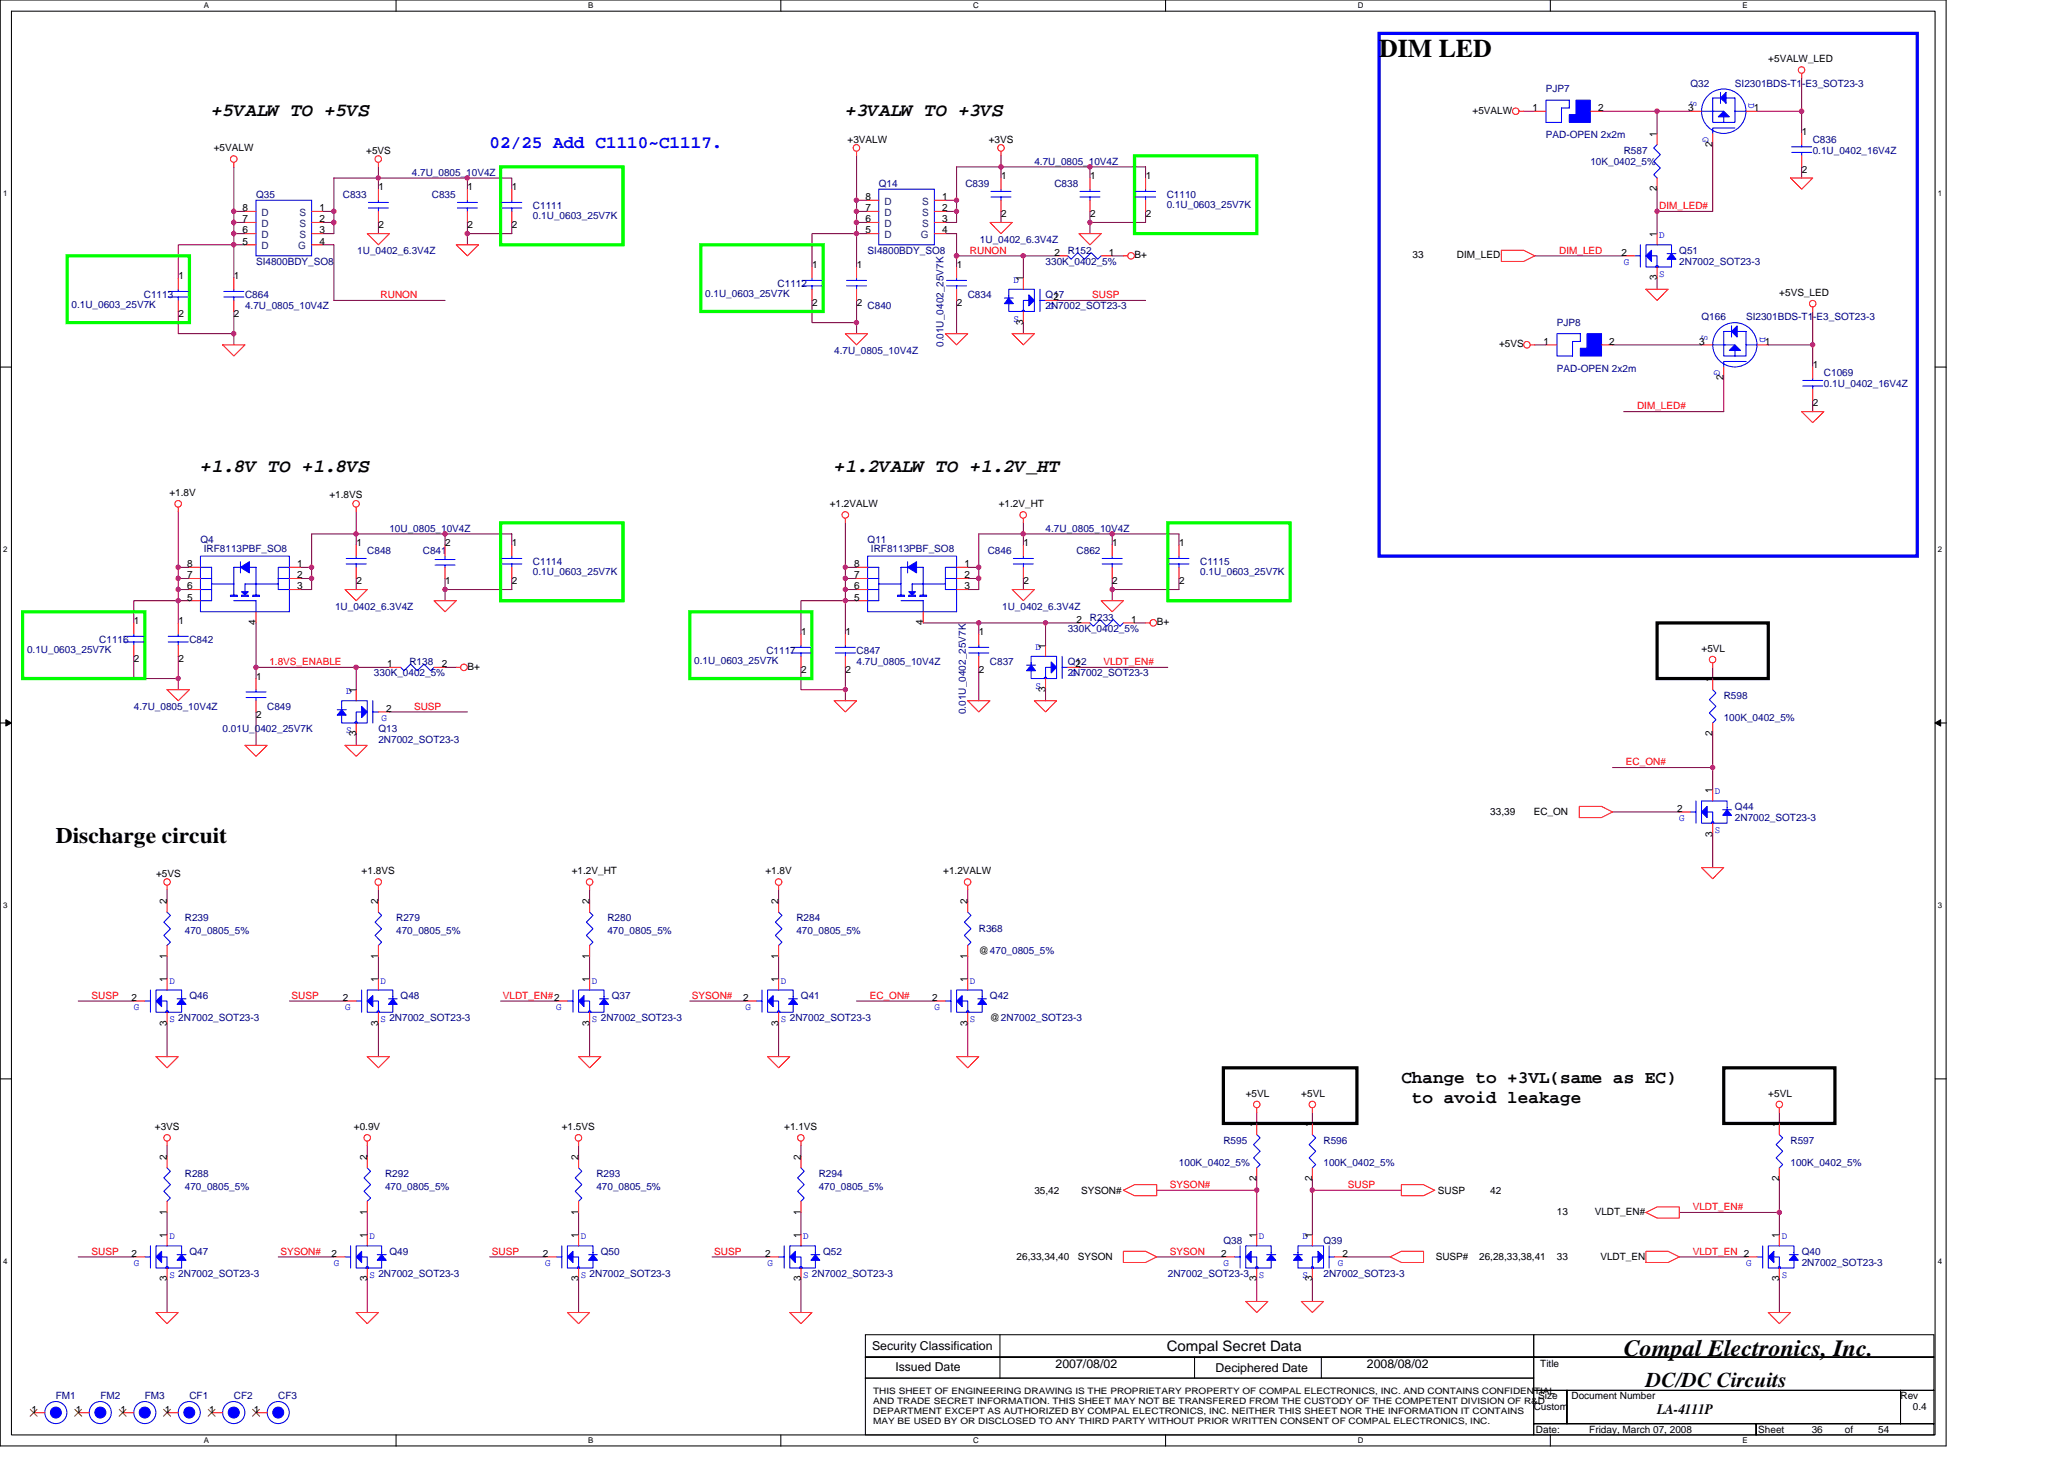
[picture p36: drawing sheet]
<svg xmlns="http://www.w3.org/2000/svg" width="297mm" height="210mm" viewBox="0 0 297 210" stroke-linecap="round" stroke-linejoin="round" font-family="sans-serif">
<defs><g id="words">
<text font-size="3.7" x="198.5" y="8.1">DIM LED</text>
<text font-size="3.3" x="233.7" y="195.1">Compal Electronics, Inc.</text>
<text font-size="3.2" x="8" y="121.3">Discharge circuit</text>
<text font-size="3" x="236.9" y="199.6">DC/DC Circuits</text>
<g font-size="2.7">
<text x="30.5" y="16.7">+5VALW TO +5VS</text>
<text x="121.7" y="16.7">+3VALW TO +3VS</text>
<text x="28.8" y="67.9">+1.8V TO +1.8VS</text>
<text x="120.1" y="67.9">+1.2VALW TO +1.2V_HT</text>
</g>
<text font-size="2.5" fill="#00f" x="70.5" y="21.4">02/25 Add C1110~C1117.</text>
<g font-size="2.5">
<text x="201.7" y="155.8">Change to +3VL(same as EC)</text>
<text x="203.2" y="158.7">to avoid leakage</text>
</g>
<g font-size="2.1">
<text x="167.9" y="194.4">Compal Secret Data</text>
<text x="238.5" y="203.5">LA-4111P</text>
</g>
<g font-size="1.8">
<text x="125.5" y="194.2">Security Classification</text>
<text x="128.9" y="197.3">Issued Date</text>
<text x="151.9" y="196.8">2007/08/02</text>
<text x="174.9" y="197.4">Deciphered Date</text>
<text x="196.7" y="196.8">2008/08/02</text>
</g>
<g font-size="1.4">
<text x="254.5" y="9">+5VALW_LED</text>
<text x="211.9" y="16.3">+5VALW</text>
<text x="220.6" y="16">1</text>
<text x="230" y="16">2</text>
<text x="242.9" y="16">3</text>
<text x="252.4" y="16">1</text>
<text x="30.8" y="21.8">+5VALW</text>
<text x="52.7" y="22.1">+5VS</text>
<text x="122" y="20.5">+3VALW</text>
<text x="142.3" y="20.5">+3VS</text>
<text x="238.5" y="19.7" transform="rotate(-90 238.5 19.7)">1</text>
<text x="246.5" y="21.1" transform="rotate(-90 246.5 21.1)">2</text>
<text x="259.3" y="19.4">1</text>
<text x="54.5" y="27.4">1</text>
<text x="67.3" y="27.4">1</text>
<text x="73.7" y="27.4">1</text>
<text x="124.5" y="28.8">8</text>
<text x="135.6" y="28.8">1</text>
<text x="144.1" y="25.8">1</text>
<text x="156.9" y="25.8">1</text>
<text x="164.9" y="25.8">1</text>
<text x="238.5" y="27.5" transform="rotate(-90 238.5 27.5)">2</text>
<text x="259.3" y="24.8">2</text>
<text x="34.9" y="30.4">8</text>
<text x="34.9" y="32">7</text>
<text x="34.9" y="33.6">6</text>
<text x="34.9" y="35.2">5</text>
<text x="46" y="30.4">1</text>
<text x="46" y="32">2</text>
<text x="46" y="33.6">3</text>
<text x="46" y="35.2">4</text>
<text x="54.5" y="32.8">2</text>
<text x="67.3" y="32.8">2</text>
<text x="73.7" y="32.8">2</text>
<text x="124.5" y="30.4">7</text>
<text x="124.5" y="32">6</text>
<text x="124.5" y="33.6">5</text>
<text x="135.6" y="33.6">4</text>
<text x="135.6" y="30.4">2</text>
<text x="135.6" y="32">3</text>
<text x="144.1" y="31.2">2</text>
<text x="156.9" y="31.2">2</text>
<text x="164.9" y="31.2">2</text>
<text x="238.5" y="34.1" transform="rotate(-90 238.5 34.1)">1</text>
<text x="25.7" y="40.2">1</text>
<text x="33.7" y="40.2">1</text>
<text x="116.9" y="38.6">1</text>
<text x="123.3" y="38.6">1</text>
<text x="137.7" y="38.6">1</text>
<text x="147.3" y="40.5" transform="rotate(-90 147.3 40.5)">1</text>
<text x="151.7" y="36.8">2</text>
<text x="159.6" y="36.8">1</text>
<text x="163.3" y="37.1">B+</text>
<text x="203.3" y="37.1">33</text>
<text x="209.7" y="37.1">DIM_LED</text>
<text x="233.4" y="36.8">2</text>
<text x="238.5" y="40.3" transform="rotate(-90 238.5 40.3)">3</text>
<text x="25.7" y="45.6">2</text>
<text x="33.7" y="45.6">2</text>
<text x="116.9" y="44">2</text>
<text x="123.3" y="44">2</text>
<text x="137.7" y="44">2</text>
<text x="147.3" y="46.7" transform="rotate(-90 147.3 46.7)">3</text>
<text x="151.6" y="43.2">2</text>
<text x="256.1" y="42.6">+5VS_LED</text>
<text x="215.7" y="50">+5VS</text>
<text x="222.1" y="49.6">1</text>
<text x="231.6" y="49.6">2</text>
<text x="244.6" y="49.6">3</text>
<text x="254" y="49.6">1</text>
<text x="260.9" y="53">1</text>
<text x="248" y="54.7" transform="rotate(-90 248 54.7)">2</text>
<text x="260.9" y="58.4">2</text>
<text x="24.4" y="71.4">+1.8V</text>
<text x="47.4" y="71.7">+1.8VS</text>
<text x="119.4" y="73">+1.2VALW</text>
<text x="143.7" y="73">+1.2V_HT</text>
<text x="26.9" y="83.2">7</text>
<text x="26.9" y="81.6">8</text>
<text x="42.8" y="83.2">2</text>
<text x="42.8" y="81.6">1</text>
<text x="51.3" y="78.6">1</text>
<text x="64.1" y="78.6">2</text>
<text x="73.7" y="78.6">1</text>
<text x="122.9" y="83.2">7</text>
<text x="122.9" y="81.6">8</text>
<text x="138.8" y="83.2">2</text>
<text x="138.8" y="81.6">1</text>
<text x="147.3" y="78.6">1</text>
<text x="160.1" y="78.6">1</text>
<text x="169.7" y="78.6">1</text>
<text x="19.3" y="89.8">1</text>
<text x="25.7" y="89.8">1</text>
<text x="26.9" y="84.8">6</text>
<text x="26.9" y="86.4">5</text>
<text x="36.8" y="89.9" transform="rotate(-90 36.8 89.9)">4</text>
<text x="42.8" y="84.8">3</text>
<text x="51.3" y="84">2</text>
<text x="64.1" y="84">1</text>
<text x="73.7" y="84">2</text>
<text x="122.9" y="84.8">6</text>
<text x="122.9" y="86.4">5</text>
<text x="132.8" y="89.9" transform="rotate(-90 132.8 89.9)">4</text>
<text x="138.8" y="84.8">3</text>
<text x="147.3" y="84">2</text>
<text x="154.9" y="89.6">2</text>
<text x="160.1" y="84">2</text>
<text x="162.8" y="89.6">1</text>
<text x="166.5" y="90">B+</text>
<text x="169.7" y="84">2</text>
<text x="19.3" y="95.2">2</text>
<text x="25.7" y="95.2">2</text>
<text x="55.7" y="96">1</text>
<text x="63.6" y="96">2</text>
<text x="115.3" y="91.4">1</text>
<text x="121.7" y="91.4">1</text>
<text x="140.9" y="91.4">1</text>
<text x="150.4" y="93.3" transform="rotate(-90 150.4 93.3)">1</text>
<text x="154.8" y="96">2</text>
<text x="244.9" y="93.8">+5VL</text>
<text x="36.9" y="97.8">1</text>
<text x="51.2" y="99.7" transform="rotate(-90 51.2 99.7)">1</text>
<text x="67.3" y="96.4">B+</text>
<text x="115.3" y="96.8">2</text>
<text x="121.7" y="96.8">2</text>
<text x="140.9" y="96.8">2</text>
<text x="150.4" y="99.5" transform="rotate(-90 150.4 99.5)">3</text>
<text x="246.5" y="98.1" transform="rotate(-90 246.5 98.1)">1</text>
<text x="36.9" y="103.2">2</text>
<text x="51.2" y="105.9" transform="rotate(-90 51.2 105.9)">3</text>
<text x="55.6" y="102.4">2</text>
<text x="246.5" y="105.9" transform="rotate(-90 246.5 105.9)">2</text>
<text x="214.5" y="117.3">33,39</text>
<text x="220.7" y="117.3">EC_ON</text>
<text x="241.4" y="116.8">2</text>
<text x="246.5" y="114.1" transform="rotate(-90 246.5 114.1)">1</text>
<text x="52" y="125.8">+1.8VS</text>
<text x="82.3" y="125.8">+1.2V_HT</text>
<text x="110.1" y="125.8">+1.8V</text>
<text x="135.7" y="125.8">+1.2VALW</text>
<text x="246.5" y="120.4" transform="rotate(-90 246.5 120.4)">3</text>
<text x="22.5" y="126.1">+5VS</text>
<text x="24" y="130.1" transform="rotate(-90 24 130.1)">2</text>
<text x="54.4" y="130.1" transform="rotate(-90 54.4 130.1)">2</text>
<text x="84.8" y="130.1" transform="rotate(-90 84.8 130.1)">2</text>
<text x="112" y="130.1" transform="rotate(-90 112 130.1)">2</text>
<text x="139.3" y="130.1" transform="rotate(-90 139.3 130.1)">2</text>
<text x="24" y="137.9" transform="rotate(-90 24 137.9)">1</text>
<text x="54.4" y="137.9" transform="rotate(-90 54.4 137.9)">1</text>
<text x="84.8" y="137.9" transform="rotate(-90 84.8 137.9)">1</text>
<text x="112" y="137.9" transform="rotate(-90 112 137.9)">1</text>
<text x="139.3" y="137.9" transform="rotate(-90 139.3 137.9)">1</text>
<text x="140.9" y="137.3">@470_0805_5%</text>
<text x="18.9" y="144">2</text>
<text x="24" y="141.3" transform="rotate(-90 24 141.3)">1</text>
<text x="49.3" y="144">2</text>
<text x="54.4" y="141.3" transform="rotate(-90 54.4 141.3)">1</text>
<text x="84.8" y="141.3" transform="rotate(-90 84.8 141.3)">1</text>
<text x="106.9" y="144">2</text>
<text x="112" y="141.3" transform="rotate(-90 112 141.3)">1</text>
<text x="134.1" y="144">2</text>
<text x="139.3" y="141.3" transform="rotate(-90 139.3 141.3)">1</text>
<text x="24" y="147.6" transform="rotate(-90 24 147.6)">3</text>
<text x="54.4" y="147.6" transform="rotate(-90 54.4 147.6)">3</text>
<text x="84.8" y="147.6" transform="rotate(-90 84.8 147.6)">3</text>
<text x="112" y="147.6" transform="rotate(-90 112 147.6)">3</text>
<text x="139.3" y="147.6" transform="rotate(-90 139.3 147.6)">3</text>
<text x="142.5" y="146.9">@2N7002_SOT23-3</text>
<text x="179.3" y="157.8">+5VL</text>
<text x="187.3" y="157.8">+5VL</text>
<text x="254.5" y="157.8">+5VL</text>
<text x="22.3" y="162.6">+3VS</text>
<text x="24" y="166.9" transform="rotate(-90 24 166.9)">2</text>
<text x="50.9" y="162.6">+0.9V</text>
<text x="52.8" y="166.9" transform="rotate(-90 52.8 166.9)">2</text>
<text x="80.9" y="162.6">+1.5VS</text>
<text x="83.2" y="166.9" transform="rotate(-90 83.2 166.9)">2</text>
<text x="112.9" y="162.6">+1.1VS</text>
<text x="115.2" y="166.9" transform="rotate(-90 115.2 166.9)">2</text>
<text x="180.8" y="162.1" transform="rotate(-90 180.8 162.1)">1</text>
<text x="188.8" y="162.1" transform="rotate(-90 188.8 162.1)">1</text>
<text x="256" y="162.1" transform="rotate(-90 256 162.1)">1</text>
<text x="148.9" y="171.7">35,42</text>
<text x="155.6" y="171.7">SYSON#</text>
<text x="180.8" y="169.9" transform="rotate(-90 180.8 169.9)">2</text>
<text x="188.8" y="169.9" transform="rotate(-90 188.8 169.9)">2</text>
<text x="206.9" y="171.7">SUSP</text>
<text x="214.5" y="171.7">42</text>
<text x="256" y="169.9" transform="rotate(-90 256 169.9)">2</text>
<text x="24" y="178.1" transform="rotate(-90 24 178.1)">1</text>
<text x="24" y="174.8" transform="rotate(-90 24 174.8)">1</text>
<text x="52.8" y="178.1" transform="rotate(-90 52.8 178.1)">1</text>
<text x="52.8" y="174.8" transform="rotate(-90 52.8 174.8)">1</text>
<text x="83.2" y="178.1" transform="rotate(-90 83.2 178.1)">1</text>
<text x="83.2" y="174.8" transform="rotate(-90 83.2 174.8)">1</text>
<text x="115.2" y="178.1" transform="rotate(-90 115.2 178.1)">1</text>
<text x="115.2" y="174.8" transform="rotate(-90 115.2 174.8)">1</text>
<text x="180.8" y="178.1" transform="rotate(-90 180.8 178.1)">1</text>
<text x="188.8" y="178.1" transform="rotate(-90 188.8 178.1)">1</text>
<text x="224.1" y="174.8">13</text>
<text x="229.5" y="174.8">VLDT_EN#</text>
<text x="256" y="178.1" transform="rotate(-90 256 178.1)">1</text>
<text x="18.9" y="180.8">2</text>
<text x="24" y="184.4" transform="rotate(-90 24 184.4)">3</text>
<text x="47.7" y="180.8">2</text>
<text x="52.8" y="184.4" transform="rotate(-90 52.8 184.4)">3</text>
<text x="78.1" y="180.8">2</text>
<text x="83.2" y="184.4" transform="rotate(-90 83.2 184.4)">3</text>
<text x="110.1" y="180.8">2</text>
<text x="115.2" y="184.4" transform="rotate(-90 115.2 184.4)">3</text>
<text x="146.3" y="181.3">26,33,34,40</text>
<text x="155.1" y="181.3">SYSON</text>
<text x="175.7" y="180.8">2</text>
<text x="180.8" y="184.4" transform="rotate(-90 180.8 184.4)">3</text>
<text x="188.8" y="184.4" transform="rotate(-90 188.8 184.4)">3</text>
<text x="193.2" y="180.8">2</text>
<text x="206.6" y="181.3">SUSP#</text>
<text x="212.9" y="181.3">26,28,33,38,41</text>
<text x="224.1" y="181.3">33</text>
<text x="230.3" y="181.3">VLDT_EN</text>
<text x="256" y="184.4" transform="rotate(-90 256 184.4)">3</text>
<text x="221.7" y="196.7">Title</text>
<text x="4.5" y="203.2">1</text>
<text x="10.9" y="203.2">1</text>
<text x="17.3" y="203.2">1</text>
<text x="23.7" y="203.2">1</text>
<text x="30.1" y="203.2">1</text>
<text x="36.5" y="203.2">1</text>
<text x="220.7" y="202.9">Custom</text>
<text x="221.4" y="201.3">Size</text>
<text x="226.2" y="201.3">Document Number</text>
<text x="273.5" y="201.3">Rev</text>
<text x="275.3" y="202.9">0.4</text>
<text x="221" y="206.1">Date:</text>
<text x="228.7" y="206.1">Friday, March 07, 2008</text>
<text x="253" y="206.1">Sheet</text>
<text x="260.7" y="206.1">36</text>
<text x="265.5" y="206.1">of</text>
<text x="270.3" y="206.1">54</text>
</g>
<g font-size="1.4" fill="#000080">
<text x="222.5" y="13.3">PJP7</text>
<text x="243.3" y="12.5">Q32</text>
<text x="249.7" y="12.5">SI2301BDS-T1-E3_SOT23-3</text>
<text x="148.9" y="23.7">4.7U_0805_10V4Z</text>
<text x="222.5" y="19.9">PAD-OPEN 2x2m</text>
<text x="228.9" y="23.7">10K_0402_5%</text>
<text x="233.7" y="22.1">R587</text>
<text x="260.9" y="20.5">C836</text>
<text x="260.9" y="22.1">0.1U_0402_16V4Z</text>
<text x="36.8" y="28.5">Q35</text>
<text x="49.3" y="28.5">C833</text>
<text x="59.3" y="25.3">4.7U_0805_10V4Z</text>
<text x="62.1" y="28.5">C835</text>
<text x="126.5" y="26.9">Q14</text>
<text x="138.9" y="26.9">C839</text>
<text x="151.7" y="26.9">C838</text>
<text x="167.9" y="28.5">C1110</text>
<text x="167.9" y="30">0.1U_0603_25V7K</text>
<text x="76.7" y="30.1">C1111</text>
<text x="76.7" y="31.5">0.1U_0603_25V7K</text>
<text x="141" y="34.9">1U_0402_6.3V4Z</text>
<text x="36.8" y="38.1">SI4800BDY_SO8</text>
<text x="51.4" y="36.5">1U_0402_6.3V4Z</text>
<text x="111.9" y="41.3">C1112</text>
<text x="124.9" y="36.5">SI4800BDY_SO8</text>
<text x="150.5" y="38.1">330K_0402_5%</text>
<text x="153.7" y="36.5">R152</text>
<text x="241.7" y="36.5">Q51</text>
<text x="241.7" y="38.1">2N7002_SOT23-3</text>
<text x="10.3" y="44.3">0.1U_0603_25V7K</text>
<text x="20.7" y="42.9">C1113</text>
<text x="35.3" y="42.9">C864</text>
<text x="35.3" y="44.5">4.7U_0805_10V4Z</text>
<text x="101.5" y="42.7">0.1U_0603_25V7K</text>
<text x="124.9" y="44.5">C840</text>
<text x="139.3" y="42.9">C834</text>
<text x="150.5" y="42.9">Q17</text>
<text x="150.5" y="44.5">2N7002_SOT23-3</text>
<text x="224.1" y="46.9">PJP8</text>
<text x="244.9" y="46.1">Q166</text>
<text x="251.3" y="46.1">SI2301BDS-T1-E3_SOT23-3</text>
<text x="120.1" y="50.9">4.7U_0805_10V4Z</text>
<text x="135.8" y="49.9" transform="rotate(-90 135.8 49.9)">0.01U_0402_25V7K</text>
<text x="224.1" y="53.5">PAD-OPEN 2x2m</text>
<text x="262.5" y="54.1">C1069</text>
<text x="262.5" y="55.7">0.1U_0402_16V4Z</text>
<text x="56" y="76.5">10U_0805_10V4Z</text>
<text x="150.5" y="76.5">4.7U_0805_10V4Z</text>
<text x="28.8" y="78.1">Q4</text>
<text x="29.3" y="79.4">IRF8113PBF_SO8</text>
<text x="52.8" y="79.7">C848</text>
<text x="60.9" y="79.7">C841</text>
<text x="76.7" y="81.3">C1114</text>
<text x="76.7" y="82.7">0.1U_0603_25V7K</text>
<text x="124.9" y="78.1">Q11</text>
<text x="125.3" y="79.4">IRF8113PBF_SO8</text>
<text x="142.2" y="79.7">C846</text>
<text x="154.9" y="79.7">C862</text>
<text x="172.7" y="81.3">C1115</text>
<text x="172.7" y="82.7">0.1U_0603_25V7K</text>
<text x="48.2" y="87.7">1U_0402_6.3V4Z</text>
<text x="144.2" y="87.7">1U_0402_6.3V4Z</text>
<text x="156.9" y="89.3">R233</text>
<text x="3.9" y="94">0.1U_0603_25V7K</text>
<text x="14.3" y="92.5">C1116</text>
<text x="27.3" y="92.5">C842</text>
<text x="58.9" y="95.7">R138</text>
<text x="99.9" y="95.5">0.1U_0603_25V7K</text>
<text x="110.3" y="94.1">C1117</text>
<text x="123.3" y="94.1">C847</text>
<text x="123.3" y="95.7">4.7U_0805_10V4Z</text>
<text x="142.5" y="95.7">C837</text>
<text x="153.7" y="90.9">330K_0402_5%</text>
<text x="153.7" y="95.7">Q12</text>
<text x="53.8" y="97.3">330K_0402_5%</text>
<text x="153.7" y="97.3">2N7002_SOT23-3</text>
<text x="248.1" y="100.5">R598</text>
<text x="19.3" y="102.1">4.7U_0805_10V4Z</text>
<text x="32" y="105.3">0.01U_0402_25V7K</text>
<text x="38.5" y="102.1">C849</text>
<text x="54.5" y="105.3">Q13</text>
<text x="54.5" y="106.9">2N7002_SOT23-3</text>
<text x="139" y="102.7" transform="rotate(-90 139 102.7)">0.01U_0402_25V7K</text>
<text x="248.1" y="103.7">100K_0402_5%</text>
<text x="249.7" y="116.5">Q44</text>
<text x="249.7" y="118.1">2N7002_SOT23-3</text>
<text x="26.6" y="132.5">R239</text>
<text x="26.6" y="134.4">470_0805_5%</text>
<text x="57" y="132.5">R279</text>
<text x="57" y="134.4">470_0805_5%</text>
<text x="87.4" y="132.5">R280</text>
<text x="87.4" y="134.4">470_0805_5%</text>
<text x="114.6" y="132.5">R284</text>
<text x="114.6" y="134.4">470_0805_5%</text>
<text x="140.9" y="134.1">R368</text>
<text x="27.3" y="143.7">Q46</text>
<text x="57.7" y="143.7">Q48</text>
<text x="88" y="143.7">Q37</text>
<text x="115.3" y="143.7">Q41</text>
<text x="142.5" y="143.7">Q42</text>
<text x="169.7" y="167.7">100K_0402_5%</text>
<text x="176.1" y="164.5">R595</text>
<text x="190.5" y="164.5">R596</text>
<text x="190.5" y="167.7">100K_0402_5%</text>
<text x="257.7" y="164.5">R597</text>
<text x="257.7" y="167.7">100K_0402_5%</text>
<text x="26.6" y="169.3">R288</text>
<text x="26.6" y="171.2">470_0805_5%</text>
<text x="55.4" y="169.3">R292</text>
<text x="55.4" y="171.2">470_0805_5%</text>
<text x="85.8" y="169.3">R293</text>
<text x="85.8" y="171.2">470_0805_5%</text>
<text x="117.8" y="169.3">R294</text>
<text x="117.8" y="171.2">470_0805_5%</text>
<text x="176.1" y="178.9">Q38</text>
<text x="190.5" y="178.9">Q39</text>
<text x="27.3" y="180.5">Q47</text>
<text x="56" y="180.5">Q49</text>
<text x="86.5" y="180.5">Q50</text>
<text x="118.5" y="180.5">Q52</text>
<text x="168.1" y="183.7">2N7002_SOT23-3</text>
<text x="190.5" y="183.7">2N7002_SOT23-3</text>
<text x="259.3" y="180.5">Q40</text>
<text x="259.3" y="182.1">2N7002_SOT23-3</text>
<text x="8" y="201.3">FM1</text>
<text x="14.5" y="201.3">FM2</text>
<text x="20.8" y="201.3">FM3</text>
<text x="27.3" y="201.3">CF1</text>
<text x="33.7" y="201.3">CF2</text>
<text x="40" y="201.3">CF3</text>
</g>
<g font-size="1.4" fill="#00f">
<text x="243.3" y="14.6" transform="rotate(90 243.3 14.6)">S</text>
<text x="251.6" y="14.9" transform="rotate(90 251.6 14.9)">D</text>
<text x="245.1" y="19.7" transform="rotate(90 245.1 19.7)">G</text>
<text x="238.8" y="34.3">D</text>
<text x="145.8" y="40.7">D</text>
<text x="233.7" y="38.1">G</text>
<text x="238.8" y="39.9">S</text>
<text x="145.8" y="46.3">S</text>
<text x="150.9" y="44.5">G</text>
<text x="244.9" y="48.2" transform="rotate(90 244.9 48.2)">S</text>
<text x="246.7" y="53.3" transform="rotate(90 246.7 53.3)">G</text>
<text x="253.3" y="48.5" transform="rotate(90 253.3 48.5)">D</text>
<text x="149" y="93.5">D</text>
<text x="49.8" y="99.9">D</text>
<text x="149" y="99.1">S</text>
<text x="154.2" y="97.3">G</text>
<text x="49.8" y="105.5">S</text>
<text x="54.9" y="103.7">G</text>
<text x="241.7" y="118.1">G</text>
<text x="246.8" y="114.3">D</text>
<text x="246.8" y="119.9">S</text>
<text x="24.4" y="141.5">D</text>
<text x="54.8" y="141.5">D</text>
<text x="85.2" y="141.5">D</text>
<text x="112.4" y="141.5">D</text>
<text x="139.6" y="141.5">D</text>
<text x="19.3" y="145.3">G</text>
<text x="24.4" y="147.1">S 2N7002_SOT23-3</text>
<text x="49.7" y="145.3">G</text>
<text x="54.8" y="147.1">S 2N7002_SOT23-3</text>
<text x="80" y="145.3">G</text>
<text x="85.2" y="147.1">S 2N7002_SOT23-3</text>
<text x="107.3" y="145.3">G</text>
<text x="112.4" y="147.1">S 2N7002_SOT23-3</text>
<text x="134.5" y="145.3">G</text>
<text x="139.6" y="147.1">S</text>
<text x="24.4" y="178.3">D</text>
<text x="53.2" y="178.3">D</text>
<text x="83.6" y="178.3">D</text>
<text x="115.6" y="178.3">D</text>
<text x="181.2" y="178.3">D</text>
<text x="187.4" y="178.3">D</text>
<text x="256.4" y="178.3">D</text>
<text x="19.3" y="182.1">G</text>
<text x="24.4" y="183.9">S 2N7002_SOT23-3</text>
<text x="48" y="182.1">G</text>
<text x="53.2" y="183.9">S 2N7002_SOT23-3</text>
<text x="78.5" y="182.1">G</text>
<text x="83.6" y="183.9">S 2N7002_SOT23-3</text>
<text x="110.5" y="182.1">G</text>
<text x="115.6" y="183.9">S 2N7002_SOT23-3</text>
<text x="176.1" y="182.1">G</text>
<text x="181.2" y="183.9">S</text>
<text x="187.4" y="183.9">S</text>
<text x="192.5" y="182.1">G</text>
<text x="251.3" y="182.1">G</text>
<text x="256.4" y="183.9">S</text>
</g>
<g font-size="1.4" fill="#004080">
<text x="127.3" y="29.5">D</text>
<text x="132.7" y="29.5">S</text>
<text x="37.7" y="31.1">D</text>
<text x="37.7" y="32.7">D</text>
<text x="37.7" y="34.3">D</text>
<text x="37.7" y="35.9">D</text>
<text x="42.9" y="35.9">G</text>
<text x="43.1" y="31.1">S</text>
<text x="43.1" y="32.7">S</text>
<text x="43.1" y="34.3">S</text>
<text x="127.3" y="31.1">D</text>
<text x="127.3" y="32.7">D</text>
<text x="127.3" y="34.3">D</text>
<text x="132.5" y="34.3">G</text>
<text x="132.7" y="31.1">S</text>
<text x="132.7" y="32.7">S</text>
</g>
<g font-size="1.4" fill="#f00">
<text x="238.8" y="30.1">DIM_LED#</text>
<text x="139.6" y="36.5">RUNON</text>
<text x="224.4" y="36.5">DIM_LED</text>
<text x="54.8" y="42.9">RUNON</text>
<text x="157.2" y="42.9">SUSP</text>
<text x="235.6" y="58.9">DIM_LED#</text>
<text x="38.8" y="95.7">1.8VS_ENABLE</text>
<text x="158.8" y="95.7">VLDT_EN#</text>
<text x="59.6" y="102.1">SUSP</text>
<text x="234" y="110.1">EC_ON#</text>
<text x="13.2" y="143.7">SUSP</text>
<text x="42" y="143.7">SUSP</text>
<text x="72.4" y="143.7">VLDT_EN#2</text>
<text x="99.6" y="143.7">SYSON#</text>
<text x="125.2" y="143.7">EC_ON#</text>
<text x="168.4" y="170.9">SYSON#</text>
<text x="194" y="170.9">SUSP</text>
<text x="243.6" y="174.1">VLDT_EN#</text>
<text x="13.2" y="180.5">SUSP</text>
<text x="40.4" y="180.5">SYSON#</text>
<text x="70.8" y="180.5">SUSP</text>
<text x="102.8" y="180.5">SUSP</text>
<text x="168.4" y="180.5">SYSON</text>
<text x="243.6" y="180.5">VLDT_EN 2</text>
</g>
<g font-size="1.3">
<text x="125.7" y="200.5">THIS SHEET OF ENGINEERING DRAWING IS THE PROPRIETARY PROPERTY OF COMPAL ELECTRONICS, INC. AND CONTAINS CONFIDENTIAL</text>
<text x="125.7" y="202">AND TRADE SECRET INFORMATION. THIS SHEET MAY NOT BE TRANSFERED FROM THE CUSTODY OF THE COMPETENT DIVISION OF R&amp;D</text>
<text x="125.7" y="203.5">DEPARTMENT EXCEPT AS AUTHORIZED BY COMPAL ELECTRONICS, INC. NEITHER THIS SHEET NOR THE INFORMATION IT CONTAINS</text>
<text x="125.7" y="204.9">MAY BE USED BY OR DISCLOSED TO ANY THIRD PARTY WITHOUT PRIOR WRITTEN CONSENT OF COMPAL ELECTRONICS, INC.</text>
</g>
<g font-size="1.1">
<text x="29.3" y="1.2">A</text>
<text x="84.7" y="1.2">B</text>
<text x="140" y="1.2">C</text>
<text x="195.4" y="1.2">D</text>
<text x="250.8" y="1.2">E</text>
<text x=".4" y="28.2">1</text>
<text x="278.9" y="28.2">1</text>
<text x=".4" y="79.4">2</text>
<text x="278.9" y="79.4">2</text>
<text x=".4" y="130.6">3</text>
<text x="278.9" y="130.6">3</text>
<text x=".4" y="181.8">4</text>
<text x="278.9" y="181.8">4</text>
<text x="29.3" y="207.6">A</text>
<text x="84.7" y="207.6">B</text>
<text x="140" y="207.6">C</text>
<text x="195.4" y="207.6">D</text>
<text x="250.8" y="207.6">E</text>
</g>
</g></defs>
<path d="M0 0h280.1v208h-280.1zM1.6 1.6h276.9v204.8h-276.9z" fill="none" stroke="#000" stroke-width=".15"/>
<g fill="#fff">
<path d="M29.3 .2h.8v1.2h-.8z"/>
<path d="M29.3 206.6h.8v1.3h-.8z"/>
</g>
<path d="M57 0v1.6M57 206.4v1.6" fill="none" stroke="#000" stroke-width=".15"/>
<g fill="#fff">
<path d="M84.7 .2h.7v1.2h-.7z"/>
<path d="M84.7 206.6h.7v1.3h-.7z"/>
</g>
<path d="M112.4 0v1.6M112.4 206.4v1.6" fill="none" stroke="#000" stroke-width=".15"/>
<g fill="#fff">
<path d="M140 .2h.8v1.2h-.8z"/>
<path d="M140 206.6h.8v1.3h-.8z"/>
</g>
<path d="M167.7 0v1.6M167.7 206.4v1.6" fill="none" stroke="#000" stroke-width=".15"/>
<g fill="#fff">
<path d="M195.4 .2h.8v1.2h-.8z"/>
<path d="M195.4 206.6h.8v1.3h-.8z"/>
</g>
<path d="M223.1 0v1.6M223.1 206.4v1.6" fill="none" stroke="#000" stroke-width=".15"/>
<g fill="#fff">
<path d="M250.8 .2h.7v1.2h-.7z"/>
<path d="M250.8 206.6h.7v1.3h-.7z"/>
<path d="M.4 27.2h.7v1.3h-.7z"/>
<path d="M278.9 27.2h.6v1.3h-.6z"/>
<path d="M.4 78.4h.7v1.3h-.7z"/>
<path d="M278.9 78.4h.6v1.3h-.6z"/>
</g>
<path d="M0 52.8h1.6M278.5 52.8h1.6" fill="none" stroke="#000" stroke-width=".15"/>
<g fill="#fff">
<path d="M.4 129.6h.7v1.3h-.7z"/>
<path d="M278.9 129.6h.6v1.3h-.6z"/>
</g>
<path d="M0 104h1.6M278.5 104h1.6" fill="none" stroke="#000" stroke-width=".15"/>
<path d="M.8 103.5l.8 .5-.8 .5zM278.5 104l.8-.5v1z" fill="#000" stroke="#000" stroke-width=".14"/>
<g fill="#fff">
<path d="M.4 180.8h.7v1.3h-.7z"/>
<path d="M278.9 180.8h.6v1.3h-.6z"/>
</g>
<g fill="none" stroke="#000" stroke-width=".15">
<path d="M0 155.2h1.6M278.5 155.2h1.6M124.5 192h96.2v3.2h-96.2zM124.5 195.2h96.2v3.1h-96.2zM124.5 198.3h96.2v8.1h-96.2zM143.9 192v6.3M171.9 195.2v3.1M190.2 195.2v3.1M220.7 192h57.6v3.2h-57.6zM220.7 195.2h57.6v4.8h-57.6zM220.7 200h4.8v4.8h-4.8zM220.7 204.8h32v1.6h-32z"/>
<path d="M225.5 200h48v4.8h-48zM252.7 204.8h25.6v1.6h-25.6zM273.5 200h4.8v4.8h-4.8z"/>
</g>
<g fill="none" stroke="#800040" stroke-width=".15">
<path d="M219.3 16h1.6M230.5 16h12.8M238.5 16v3.2M252.9 16h6.4M259.3 11.2v8M33.7 24v16M33.7 33.6h1.6M33.7 30.4h1.6M33.7 32h1.6M35.3 35.2h-9.6v4.8M46.5 35.2h1.5v8h16M46.5 30.4h1.5"/>
<path d="M46.5 32h1.5M54.5 24v3.2M54.5 32v1.6M67.3 25.6h6.4v1.6M67.3 25.6h-19.3v8h-1.5M67.3 25.6v1.6M67.3 32v3.2M73.7 32v1.6h-6.4M123.3 30.4h1.6M123.3 32h1.6M123.3 22.4v16M123.3 28.8h1.6"/>
<path d="M124.9 33.6h-8v4.8M136.1 33.6h1.6v4.8M136.1 30.4h1.6M136.1 28.8h1.6M137.7 36.8h14.4M144.1 22.4v3.2M144.1 30.4v1.6M147.3 36.8v3.2M156.9 24v1.6M156.9 30.4v3.2M160.1 36.8h1.6M164.9 25.6v-1.6h-27.2v8h-1.6"/>
<path d="M164.9 30.4v1.6h-8M220.9 36.8h12.8M238.5 27.2v6.4M246.5 20.8v9.6h-8M259.3 24v1.6M25.7 44.8v3.2h8v-3.2M33.7 48v1.6M116.9 43.2v3.2h6.4M123.3 43.2v4.8M137.7 43.2v4.8M147.3 46.4v1.6M152.1 43.2h12.8"/>
<path d="M220.9 49.6h1.6M232.1 49.6h12.8M238.5 40v1.6M248.1 54.4v4.8h-14.4M254.5 49.6h6.4M260.9 44.8v8M260.9 57.6v1.6M25.7 73.6v16M51.3 73.6v4.8M64 76.8v1.6M73.7 78.4v-1.6h-28.9v8h-1.5M121.7 75.2v16"/>
<path d="M147.3 75.2v3.2M160.1 76.8v1.6M169.7 78.4v-1.6h-28.8v8h-1.6M19.3 94.4v3.2h6.4v1.6M25.7 84.8h1.6M25.7 81.6h1.6M25.7 83.2h1.6M25.7 94.4v3.2M27.3 86.4h-8v3.2M36.8 89.6v8M36.8 96h19.2M43.3 81.6h1.5"/>
<path d="M43.3 83.2h1.5M51.3 83.2v1.6M51.3 96v3.2M64 96h1.7M64 83.2v3.2M73.7 83.2v1.6h-9.7M115.3 96v3.2h6.4M121.7 96v4.8M121.7 84.8h1.6M121.7 81.6h1.6M121.7 83.2h1.6M123.3 86.4h-8v4.8"/>
<path d="M132.9 89.6h22.4M139.3 81.6h1.6M139.3 83.2h1.6M140.9 89.6v1.6M140.9 96v4.8M147.3 83.2v1.6M150.5 89.6v3.2M150.5 99.2v1.6M155.3 96h12.8M160.1 83.2v3.2M163.3 89.6h1.6M169.7 83.2v1.6h-9.6"/>
<path d="M246.5 96v1.6M36.8 102.4v4.8M51.3 105.6v1.6M56 102.4h11.3M232.1 116.8h9.6M232.1 110.4h14.4M246.5 105.6v8M24 128v1.6M24 137.6v3.2M54.5 128v1.6M54.5 137.6v3.2M84.9 128v1.6"/>
<path d="M84.9 137.6v3.2M112.1 128v1.6M112.1 137.6v3.2M139.3 128v1.6M139.3 137.6v3.2M246.5 120v4.8M11.3 144h8M24 147.2v4.8M41.7 144h8M54.5 147.2v4.8M72 144h8M84.9 147.2v4.8"/>
<path d="M99.3 144h8M112.1 147.2v4.8M123.3 144h11.2M139.3 147.2v4.8M24 164.8v1.6M24 174.4v3.2M52.8 164.8v1.6M52.8 174.4v3.2M83.3 164.8v1.6M83.3 174.4v3.2M115.3 164.8v1.6M115.3 174.4v3.2"/>
<path d="M166.5 171.2h14.4M180.9 160v1.6M180.9 169.6v8M188.9 160v1.6M188.9 169.6v8M188.9 171.2h12.8M241.7 174.4h14.4M256.1 160v1.6M256.1 169.6v8M11.3 180.8h8M24 184v4.8M40 180.8h8"/>
<path d="M52.8 184v4.8M70.5 180.8h8M83.3 184v4.8M102.5 180.8h8M115.3 184v4.8M166.5 180.8h9.6M180.9 184v3.2M188.9 184v3.2M193.7 180.8h6.4M241.7 180.8h9.6M256.1 184v4.8"/>
</g>
<g fill="#f0f" stroke="#f0f" stroke-width=".15">
<circle cx="121.6" cy="81.6" r=".31"/>
<circle cx="150.5" cy="89.6" r=".31"/>
<circle cx="140.8" cy="89.6" r=".31"/>
<circle cx="121.6" cy="86.4" r=".31"/>
<circle cx="121.6" cy="84.8" r=".31"/>
<circle cx="140.8" cy="83.2" r=".32"/>
<circle cx="121.6" cy="83.2" r=".32"/>
<circle cx="140.8" cy="81.6" r=".31"/>
<circle cx="33.6" cy="30.4" r=".31"/>
<circle cx="48" cy="32" r=".32"/>
<circle cx="33.6" cy="35.2" r=".32"/>
<circle cx="33.6" cy="48" r=".32"/>
<circle cx="48" cy="30.4" r=".31"/>
<circle cx="33.6" cy="33.6" r=".31"/>
<circle cx="33.6" cy="32" r=".32"/>
<circle cx="246.5" cy="110.4" r=".31"/>
<circle cx="54.4" cy="25.6" r=".31"/>
<circle cx="25.6" cy="81.6" r=".31"/>
<circle cx="51.2" cy="96" r=".32"/>
<circle cx="36.8" cy="96" r=".32"/>
<circle cx="25.6" cy="86.4" r=".31"/>
<circle cx="25.6" cy="97.6" r=".31"/>
<circle cx="44.8" cy="83.2" r=".32"/>
<circle cx="25.6" cy="84.8" r=".31"/>
<circle cx="25.6" cy="83.2" r=".32"/>
<circle cx="44.8" cy="81.6" r=".31"/>
<circle cx="64.1" cy="76.8" r=".31"/>
<circle cx="51.2" cy="76.8" r=".31"/>
<circle cx="256.1" cy="174.4" r=".31"/>
<circle cx="180.8" cy="171.2" r=".32"/>
<circle cx="188.8" cy="171.2" r=".32"/>
<circle cx="147.3" cy="36.8" r=".31"/>
<circle cx="137.7" cy="36.8" r=".31"/>
<circle cx="123.3" cy="28.8" r=".31"/>
<circle cx="137.7" cy="30.4" r=".31"/>
<circle cx="123.3" cy="33.6" r=".31"/>
<circle cx="123.2" cy="32" r=".32"/>
<circle cx="137.7" cy="28.8" r=".31"/>
<circle cx="123.3" cy="30.4" r=".31"/>
<circle cx="144.1" cy="24" r=".32"/>
<circle cx="238.5" cy="16" r=".32"/>
<circle cx="238.5" cy="30.4" r=".31"/>
<circle cx="259.3" cy="16" r=".32"/>
<circle cx="260.9" cy="49.6" r=".31"/>
<circle cx="67.2" cy="25.6" r=".31"/>
<circle cx="67.2" cy="33.6" r=".31"/>
<circle cx="123.3" cy="46.4" r=".31"/>
<circle cx="156.8" cy="24" r=".32"/>
<circle cx="156.8" cy="32" r=".32"/>
<circle cx="64.1" cy="84.8" r=".31"/>
<circle cx="121.6" cy="99.2" r=".32"/>
<circle cx="160.1" cy="76.8" r=".31"/>
<circle cx="160.1" cy="84.8" r=".31"/>
<circle cx="147.3" cy="76.8" r=".31"/>
</g>
<g fill="none" stroke="#f00" stroke-width=".15">
<path d="M218.6 16h.7M220.9 16h1.6M228.9 16h1.6M238.5 19.2v1.6M243.3 16h1.6M246.5 19.2v1.6M251.3 16h1.6M259.3 10.6v.6M259.3 19.2v1.6M33.7 23.4v.6M35.3 30.4h1.5M35.3 32h1.5"/>
<path d="M35.3 33.6h1.5M35.3 35.2h1.5M44.8 30.4h1.7M44.8 32h1.7M44.8 33.6h1.7M44.8 35.2h1.7M52.8 33.6h3.2l-1.5 1.6zM54.5 23.4v.6M54.5 27.2v1.6M54.5 30.4v1.6M65.7 35.2h3.2l-1.6 1.6zM67.3 27.2v1.6"/>
<path d="M67.3 30.4v1.6M73.7 27.2v1.6M73.7 30.4v1.6M116.9 38.4v1.6M123.3 21.8v.6M123.3 38.4v1.6M124.9 28.8h1.6M124.9 30.4h1.6M124.9 32h1.6M124.9 33.6h1.6M134.5 28.8h1.6M134.5 30.4h1.6"/>
<path d="M134.5 32h1.6M134.5 33.6h1.6M137.7 38.4v1.6M142.5 32h3.2l-1.6 1.6zM144.1 21.8v.6M144.1 25.6v1.6M144.1 28.8v1.6M152.1 36.8h1.6M155.3 33.6h3.2l-1.6 1.6zM156.9 25.6v1.6M156.9 28.8v1.6M158.5 36.8h1.6"/>
<path d="M161.7 36.8h.6M164.9 25.6v1.6M164.9 28.8v1.6M216.1 36h3.2l1.6 .8-1.6 .8h-3.2zM233.7 36.8h1.6M238.5 25.6v1.6M238.5 33.6v1.6M238.5 38.4v1.6M257.7 25.6h3.2l-1.6 1.6zM259.3 22.4v1.6M25.7 40v1.6M25.7 43.2v1.6"/>
<path d="M32 49.6h3.3l-1.6 1.6zM33.7 40v1.6M33.7 43.2v1.6M116.9 41.6v1.6M121.7 48h3.2l-1.6 1.6zM123.3 41.6v1.6M136.1 48h3.2l-1.6 1.6zM137.7 41.6v1.6M145.7 48h3.2l-1.6 1.6zM147.3 40v1.6M147.3 44.8v1.6M150.5 43.2h1.6"/>
<path d="M220.2 49.6h.7M222.5 49.6h1.6M230.5 49.6h1.6M236.9 41.6h3.2l-1.6 1.6zM244.9 49.6h1.6M248.1 52.8v1.6M252.9 49.6h1.6M259.3 59.2h3.2l-1.6 1.6zM260.9 44.2v.6M260.9 52.8v1.6M260.9 56v1.6M25.7 73v.6"/>
<path d="M51.3 73v.6M51.3 78.4v1.6M64 78.4v1.6M73.7 78.4v1.6M121.7 74.6v.6M147.3 74.6v.6M147.3 78.4v1.6M160.1 78.4v1.6M169.7 78.4v1.6M19.3 89.6v1.6M19.3 92.8v1.6M24 99.2h3.3l-1.6 1.6z"/>
<path d="M25.7 89.6v1.6M25.7 92.8v1.6M27.3 84.8h1.5M27.3 86.4h1.5M27.3 83.2h1.5M27.3 81.6h1.5M36.8 88v1.6M36.8 97.6v1.6M41.7 84.8h1.6M41.7 83.2h1.6M41.7 81.6h1.6M49.7 84.8h3.1l-1.5 1.6z"/>
<path d="M51.3 81.6v1.6M51.3 99.2v1.6M56 96h1.7M62.5 86.4h3.2l-1.7 1.6zM62.5 96h1.5M64 81.6v1.6M65.7 96h.6M73.7 81.6v1.6M115.3 91.2v1.6M115.3 94.4v1.6M121.7 91.2v1.6M121.7 94.4v1.6"/>
<path d="M123.3 84.8h1.6M123.3 86.4h1.6M123.3 83.2h1.6M123.3 81.6h1.6M132.9 88v1.6M137.7 84.8h1.6M137.7 83.2h1.6M137.7 81.6h1.6M140.9 91.2v1.6M140.9 94.4v1.6M145.7 84.8h3.2l-1.6 1.6zM147.3 81.6v1.6"/>
<path d="M150.5 92.8v1.6M150.5 97.6v1.6M153.7 96h1.6M155.3 89.6h1.6M158.5 86.4h3.2l-1.6 1.6zM160.1 81.6v1.6M161.7 89.6h1.6M164.9 89.6h.6M169.7 81.6v1.6M246.5 95.4v.6M246.5 97.6v1.6M35.3 107.2h3.2l-1.7 1.6z"/>
<path d="M36.8 100.8v1.6M49.7 107.2h3.1l-1.5 1.6zM51.3 104v1.6M54.5 102.4h1.5M120.1 100.8h3.2l-1.6 1.6zM139.3 100.8h3.2l-1.6 1.6zM148.9 100.8h3.2l-1.6 1.6zM227.3 116h3.2l1.6 .8-1.6 .8h-3.2zM241.7 116.8h1.6M246.5 104v1.6M246.5 113.6v1.6M246.5 118.4v1.6"/>
<path d="M24 127.4v.6M24 129.6v1.6M24 136v1.6M54.5 127.4v.6M54.5 129.6v1.6M54.5 136v1.6M84.9 127.4v.6M84.9 129.6v1.6M84.9 136v1.6M112.1 127.4v.6M112.1 129.6v1.6M112.1 136v1.6"/>
<path d="M139.3 127.4v.6M139.3 129.6v1.6M139.3 136v1.6M244.9 124.8h3.2l-1.6 1.6zM19.3 144h1.5M22.5 152h3.2l-1.7 1.6zM24 140.8v1.6M24 145.6v1.6M49.7 144h1.6M52.8 152h3.2l-1.5 1.6zM54.5 140.8v1.6M54.5 145.6v1.6"/>
<path d="M80 144h1.7M83.3 152h3.2l-1.6 1.6zM84.9 140.8v1.6M84.9 145.6v1.6M107.3 144h1.6M110.5 152h3.2l-1.6 1.6zM112.1 140.8v1.6M112.1 145.6v1.6M134.5 144h1.6M137.7 152h3.2l-1.6 1.6zM139.3 140.8v1.6M139.3 145.6v1.6"/>
<path d="M180.9 159.4v.6M188.9 159.4v.6M256.1 159.4v.6M24 164.2v.6M24 166.4v1.6M24 172.8v1.6M24 177.6v1.6M52.8 164.2v.6M52.8 166.4v1.6M52.8 172.8v1.6M52.8 177.6v1.6M83.3 164.2v.6"/>
<path d="M83.3 166.4v1.6M83.3 172.8v1.6M83.3 177.6v1.6M115.3 164.2v.6M115.3 166.4v1.6M115.3 172.8v1.6M115.3 177.6v1.6M161.7 171.2l1.6-.8h3.2v1.6h-3.2zM180.9 161.6v1.6M180.9 168v1.6M180.9 177.6v1.6M188.9 161.6v1.6"/>
<path d="M188.9 168v1.6M188.9 177.6v1.6M201.7 170.4h3.2l1.6 .8-1.6 .8h-3.2zM236.9 174.4l1.6-.8h3.2v1.6h-3.2zM256.1 161.6v1.6M256.1 168v1.6M256.1 177.6v1.6M19.3 180.8h1.5M22.5 188.8h3.2l-1.7 1.6zM24 182.4v1.6M48 180.8h1.7M51.3 188.8h3.2l-1.7 1.6z"/>
<path d="M52.8 182.4v1.6M78.5 180.8h1.5M81.7 188.8h3.2l-1.6 1.6zM83.3 182.4v1.6M110.5 180.8h1.6M113.7 188.8h3.2l-1.6 1.6zM115.3 182.4v1.6M161.7 180h3.2l1.6 .8-1.6 .8h-3.2zM176.1 180.8h1.6M179.3 187.2h3.2l-1.6 1.6zM180.9 182.4v1.6M187.3 187.2h3.2l-1.6 1.6z"/>
<path d="M188.9 182.4v1.6M192.1 180.8h1.6M200.1 180.8l1.6-.8h3.2v1.6h-3.2zM236.9 180h3.2l1.6 .8-1.6 .8h-3.2zM251.3 180.8h1.6M254.5 188.8h3.2l-1.6 1.6zM256.1 182.4v1.6M4.8 203.2h1.7M11.3 203.2h1.5M17.6 203.2h1.7M24 203.2h1.7M30.5 203.2h1.5"/>
<path d="M36.8 203.2h1.7"/>
<circle cx="218.1" cy="16" r=".47"/>
<circle cx="259.3" cy="10.1" r=".47"/>
<circle cx="33.6" cy="22.9" r=".47"/>
<circle cx="54.4" cy="22.9" r=".47"/>
<circle cx="123.2" cy="21.3" r=".47"/>
<circle cx="144.1" cy="21.3" r=".47"/>
<circle cx="162.8" cy="36.8" r=".47"/>
<circle cx="219.7" cy="49.6" r=".47"/>
<circle cx="260.9" cy="43.7" r=".47"/>
<circle cx="25.6" cy="72.5" r=".48"/>
<circle cx="51.2" cy="72.5" r=".47"/>
<circle cx="121.7" cy="74.1" r=".47"/>
<circle cx="147.2" cy="74.1" r=".47"/>
<circle cx="66.8" cy="96" r=".47"/>
<circle cx="166" cy="89.6" r=".48"/>
<circle cx="246.5" cy="94.9" r=".47"/>
<circle cx="24" cy="126.9" r=".47"/>
<circle cx="54.4" cy="126.9" r=".47"/>
<circle cx="84.9" cy="126.9" r=".47"/>
<circle cx="112" cy="126.9" r=".47"/>
<circle cx="139.2" cy="126.9" r=".47"/>
<circle cx="180.9" cy="158.9" r=".47"/>
<circle cx="188.9" cy="158.9" r=".47"/>
<circle cx="256.1" cy="158.9" r=".47"/>
<circle cx="24" cy="163.7" r=".47"/>
<circle cx="52.8" cy="163.7" r=".47"/>
<circle cx="83.2" cy="163.7" r=".47"/>
<circle cx="115.2" cy="163.7" r=".47"/>
</g>
<path d="M238.5 89.6h16v8h-16zM176.1 153.6h19.2v8h-19.2zM248.1 153.6h16v8h-16z" fill="none" stroke="#000" stroke-width=".47"/>
<path d="M198.5 4.8h77.4v75.2h-77.4z" fill="none" stroke="#00f" stroke-width=".47"/>
<path d="M9.6 36.8h17.7v9.6h-17.7zM72 24h17.7v11.2h-17.7zM100.9 35.2h17.6v9.6h-17.6zM163.3 22.4h17.6v11.2h-17.6zM72 75.2h17.7v11.2h-17.7zM168.1 75.2h17.6v11.2h-17.6zM3.3 88h17.5v9.6h-17.5zM99.3 88h17.6v9.6h-17.6z" fill="none" stroke="#0f0" stroke-width=".47"/>
<g fill="#00f" stroke="#00f" stroke-width=".15">
<path d="M226.8 14.4h2.1v3.2h-3.1v-1.1h1z" fill-rule="evenodd"/>
<path d="M22.5 144l.8-.8v1.6z" fill-rule="evenodd"/>
<path d="M26.1 143.7l.7 .8h-1.3z" fill-rule="evenodd"/>
<path d="M228.4 48h2.1v3.2h-3.1v-1.1h1z" fill-rule="evenodd"/>
<path d="M248.1 16l.8 .8h-1.6z" fill-rule="evenodd"/>
<path d="M247.6 14.1l.8-.8v1.6z" fill-rule="evenodd"/>
<path d="M236.9 36.8l.8-.8v1.6z" fill-rule="evenodd"/>
<path d="M240.6 36.5l.6 .8h-1.3z" fill-rule="evenodd"/>
<path d="M189.7 180l.8 .8-.8 .8z" fill-rule="evenodd"/>
<path d="M186.8 180.5l.6 .8h-1.2z" fill-rule="evenodd"/>
<path d="M114.5 180v1.6l-.8-.8z" fill-rule="evenodd"/>
<path d="M117.3 180.5l.7 .8h-1.3z" fill-rule="evenodd"/>
<path d="M249.7 49.6l.8 .8h-1.6z" fill-rule="evenodd"/>
<path d="M249.2 47.7l.8-.8v1.6z" fill-rule="evenodd"/>
<path d="M130.6 81.6l1.3-.8v1.6z" fill-rule="evenodd"/>
<path d="M130.8 85.1h.9l-.4 .5z" fill-rule="evenodd"/>
<path d="M137.7 144l.8-.8v1.6z" fill-rule="evenodd"/>
<path d="M141.3 143.7l.7 .8h-1.3z" fill-rule="evenodd"/>
<path d="M254.5 180.8l.8-.8v1.6z" fill-rule="evenodd"/>
<path d="M258.2 180.5l.6 .8h-1.3z" fill-rule="evenodd"/>
<path d="M34.6 81.6l1.3-.8v1.6z" fill-rule="evenodd"/>
<path d="M34.8 85.1h.9l-.4 .5z" fill-rule="evenodd"/>
<path d="M148.1 42.4l.8 .8-.8 .8z" fill-rule="evenodd"/>
<path d="M145.2 42.9l.6 .8h-1.3z" fill-rule="evenodd"/>
<path d="M83.3 144l.7-.8v1.6z" fill-rule="evenodd"/>
<path d="M86.9 143.7l.7 .8h-1.3z" fill-rule="evenodd"/>
<path d="M52 101.6l.8 .8-.8 .8z" fill-rule="evenodd"/>
<path d="M49.2 102.1l.6 .8h-1.3z" fill-rule="evenodd"/>
<path d="M180.1 180v1.6l-.8-.8z" fill-rule="evenodd"/>
<path d="M182.9 180.5l.7 .8h-1.3z" fill-rule="evenodd"/>
<path d="M23.3 180v1.6l-.8-.8z" fill-rule="evenodd"/>
<path d="M26.1 180.5l.7 .8h-1.3z" fill-rule="evenodd"/>
<path d="M110.5 144l.8-.8v1.6z" fill-rule="evenodd"/>
<path d="M114.1 143.7l.7 .8h-1.3z" fill-rule="evenodd"/>
<path d="M82.5 180v1.6l-.8-.8z" fill-rule="evenodd"/>
<path d="M85.3 180.5l.7 .8h-1.3z" fill-rule="evenodd"/>
<path d="M52.8 144l.9-.8v1.6z" fill-rule="evenodd"/>
<path d="M56.5 143.7l.7 .8h-1.3z" fill-rule="evenodd"/>
<path d="M151.3 95.2l.8 .8-.8 .8z" fill-rule="evenodd"/>
<path d="M148.4 95.7l.6 .8h-1.3z" fill-rule="evenodd"/>
<path d="M244.9 116.8l.8-.8v1.6z" fill-rule="evenodd"/>
<path d="M248.6 116.5l.6 .8h-1.3z" fill-rule="evenodd"/>
<path d="M52 180v1.6l-.7-.8z" fill-rule="evenodd"/>
<path d="M54.9 180.5l.7 .8h-1.3z" fill-rule="evenodd"/>
<circle cx="8" cy="203.2" r=".78"/>
<circle cx="40" cy="203.2" r=".78"/>
<circle cx="14.4" cy="203.2" r=".79"/>
<circle cx="27.2" cy="203.2" r=".78"/>
<circle cx="20.8" cy="203.2" r=".79"/>
<circle cx="33.6" cy="203.2" r=".79"/>
</g>
<g fill="none" stroke="#00f" stroke-width=".15">
<path d="M222.5 14.4h3.3v1.1h-1.1v2.1h-2.2zM244.9 16h1.7M247.6 13.3v1.6M247.6 14.1h-1.1v1.9M248.1 16h-1.6v1.6h3.2v-1.6M248.1 16.8v.8M248.4 14.1h1.3v1.9M249.7 16h1.6M249.7 18.4h-3.2v.8M36.8 28.8h8v8h-8zM53 29.9h2.9M53 29.1h2.9"/>
<path d="M54.5 28.8v.3M54.5 29.9v.5M65.8 29.9h2.9M65.8 29.1h2.9M67.3 28.8v.3M67.3 29.9v.5M72.2 29.9h2.9M72.2 29.1h2.9M73.7 28.8v.3M73.7 29.9v.5M126.5 27.2h8v8h-8zM142.6 28.3h2.9"/>
<path d="M142.6 27.5h2.9M144.1 27.2v.3M144.1 28.3v.5M153.7 36.8l.5 .5 .9-1 1 1 .9-1 1 1 .5-.5M155.4 28.3h2.9M155.4 27.5h2.9M156.9 27.2v.3M156.9 28.3v.5M163.4 28.3h2.9M163.4 27.5h2.9M164.9 27.2v.3M164.9 28.3v.5"/>
<path d="M235.3 36.8h.8M236.1 35.2v3.2M238.5 20.8l-.5 .5 .9 .9-.9 1 .9 1-.9 .9 .5 .5M239.9 36.5h1.3M240.6 36.5v-1.3h-3.7v3.2h1.6v-1.6h-.8M240.6 37.3v1.1h-2.1h.1v-.2h-.3v.2M257.8 21.9h2.9M257.8 21.1h2.9M259.3 20.8v.3M259.3 21.9v.5M24.2 42.7h2.9M24.2 41.9h2.9"/>
<path d="M25.7 41.6v.3M25.7 42.7v.5M32.2 42.7h2.9M32.2 41.9h2.9M33.7 41.6v.3M33.7 42.7v.5M115.4 41.1h2.9M115.4 40.3h2.9M116.9 40v.3M116.9 41.1v.5M121.8 41.1h2.9M121.8 40.3h2.9"/>
<path d="M123.3 40v.3M123.3 41.1v.5M136.2 41.1h2.9M136.2 40.3h2.9M137.7 40v.3M137.7 41.1v.5M144.5 42.9h1.3M145.2 42.9v-1.3h3.7v3.2h-1.6v-1.6h.8M145.2 43.7v1.1h2.1h-.2v-.1h.3v.1M149.7 43.2h.8M149.7 41.6v3.2M224.1 48h3.3v1.1h-1.1v2.1h-2.2z"/>
<path d="M246.5 49.6h1.7M249.2 46.9v1.6M249.2 47.7h-1.1v1.9M249.7 49.6h-1.6v1.6h3.2v-1.6M249.7 50.4v.8M250 47.7h1.3v1.9M251.3 49.6h1.6M251.3 52h-3.2v.8M259.4 55.5h2.9M259.4 54.7h2.9M260.9 54.4v.3M260.9 55.5v.5"/>
<path d="M17.8 92.4h2.9M17.8 91.5h2.9M19.3 91.2v.3M19.3 92.4v.4M24.2 92.4h2.9M24.2 91.5h2.9M25.7 91.2v.3M25.7 92.4v.4M28.8 80h12.9v8h-12.9zM28.8 81.6h1.7v4.8h-1.7M28.8 83.2h1.7M28.8 84.8h1.7"/>
<path d="M30.5 84h3.2M33.2 85.6h.9v.2h-.9zM33.7 86.4h3.1v1.6M34.6 81.6h-.9v4M34.6 80.8v1.6M34.8 85.6h.9v.2h-.9zM35.4 99.5h2.9M35.9 81.6h.9v4M36.4 85.6h.9v.2h-.9zM36.8 99.2v.3M40 83.2h1.7M40 83.2v1.6h1.7"/>
<path d="M40 84h-4.7v1.1M41.7 81.6h-1.7v1.6M49.8 81.1h2.9M49.8 80.3h2.9M51.3 80v.3M51.3 81.1v.5M57.7 96l.4 .5 1-1 .9 1 1-1 1 1 .5-.5M62.6 80.5h2.9M62.6 81.3h2.9M64 80v.5M64 81.3v.3M72.2 81.1h2.9"/>
<path d="M72.2 80.3h2.9M73.7 80v.3M73.7 81.1v.5M113.8 93.9h2.9M113.8 93.1h2.9M115.3 92.8v.3M115.3 93.9v.5M120.2 93.9h2.9M120.2 93.1h2.9M121.7 92.8v.3M121.7 93.9v.5M124.9 80h12.8v8h-12.8z"/>
<path d="M124.9 81.6h1.6v4.8h-1.6M124.9 83.2h1.6M124.9 84.8h1.6M126.5 84h3.2M129.2 85.6h1v.2h-1zM129.7 86.4h3.2v1.6M130.6 80.8v1.6M130.6 81.6h-.9v4M130.8 85.6h.9v.2h-.9zM131.9 81.6h1v4M132.4 85.6h.9v.2h-.9zM136.1 83.2h1.6"/>
<path d="M136.1 84h-4.8v1.1M136.1 83.2v1.6h1.6M137.7 81.6h-1.6v1.6M139.4 93.9h2.9M139.4 93.1h2.9M140.9 92.8v.3M140.9 93.9v.5M145.8 81.1h2.9M145.8 80.3h2.9M147.3 80v.3M147.3 81.1v.5M147.7 95.7h1.3"/>
<path d="M148.4 95.7v-1.3h3.7v3.2h-1.6v-1.6h.8M148.4 96.5v1.1h2.1h-.2v-.1h.3v.1M152.9 96h.8M152.9 94.4v3.2M156.9 89.6l.4 .5 1-1 1 1 .9-1 1 1 .5-.5M158.6 81.1h2.9M158.6 80.3h2.9M160.1 80v.3M160.1 81.1v.5M168.2 81.1h2.9M168.2 80.3h2.9M169.7 80v.3"/>
<path d="M169.7 81.1v.5M246.5 99.2l.4 .5-.9 1 .9 .9-.9 1 .9 .9-.4 .5M35.4 100.4h2.9M36.8 100.4v.4M48.5 102.1h1.3M49.2 102.1v-1.3h3.6v3.2h-1.5v-1.6h.7M49.2 102.9v1.1h2.1h-.2v-.1h.3v.1M53.7 102.4h.8M53.7 100.8v3.2M243.3 116.8h.8M244.1 115.2v3.2M247.9 116.5h1.3"/>
<path d="M248.6 116.5v-1.3h-3.7v3.2h1.6v-1.6h-.8M248.6 117.3v1.1h-2.1h.1v-.1h-.3v.1M24 131.2l.5 .5-.9 1 .9 .9-.9 1 .9 1-.5 .4M54.5 131.2l.4 .5-.9 1 .9 .9-.9 1 .9 1-.4 .4M84.9 131.2l.4 .5-.9 1 .9 .9-.9 1 .9 1-.4 .4M112.1 131.2l.4 .5-.9 1 .9 .9-.9 1 .9 1-.4 .4M139.3 131.2l.4 .5-.9 1 .9 .9-.9 1 .9 1-.4 .4M20.8 144h.9M21.7 142.4v3.2M25.5 143.7h1.3M26.1 143.7v-1.3h-3.6v3.2h1.5v-1.6h-.7M26.1 144.5v1.1h-2.1h.2v-.1h-.3v.1"/>
<path d="M51.3 144h.7M52 142.4v3.2M55.9 143.7h1.3M56.5 143.7v-1.3h-3.7v3.2h1.7v-1.6h-.8M56.5 144.5v1.1h-2h.1v-.1h-.3v.1M81.7 144h.8M82.5 142.4v3.2M86.3 143.7h1.3M86.9 143.7v-1.3h-3.6v3.2h1.6v-1.6h-.9M86.9 144.5v1.1h-2h.1v-.1h-.3v.1M108.9 144h.8M109.7 142.4v3.2"/>
<path d="M113.5 143.7h1.3M114.1 143.7v-1.3h-3.6v3.2h1.6v-1.6h-.8M114.1 144.5v1.1h-2h.1v-.1h-.3v.1M136.1 144h.8M136.9 142.4v3.2M140.7 143.7h1.3M141.3 143.7v-1.3h-3.6v3.2h1.6v-1.6h-.8M141.3 144.5v1.1h-2h.1v-.1h-.3v.1M21.7 179.2v3.2M24 168l.5 .5-.9 1 .9 .9-.9 1 .9 1-.5 .4M50.5 179.2v3.2M52.8 168l.5 .5-.9 1 .9 .9-.9 1 .9 1-.5 .4"/>
<path d="M80.9 179.2v3.2M83.3 168l.4 .5-.9 1 .9 .9-.9 1 .9 1-.4 .4M112.9 179.2v3.2M115.3 168l.4 .5-.9 1 .9 .9-.9 1 .9 1-.4 .4M178.5 179.2v3.2M180.9 163.2l.5 .5-1 1 1 .9-1 1 1 1-.5 .4M188.9 163.2l.5 .5-1 1 1 .9-1 1 1 1-.5 .4M191.3 179.2v3.2M253.7 179.2v3.2M256.1 163.2l.5 .5-1 1 1 .9-1 1 1 1-.5 .4M20.8 180.8h.9M25.5 180.5h1.3"/>
<path d="M26.1 180.5v-1.3h-3.6v3.2h1.5v-1.6h-.7M26.1 181.3v1.1h-2.1h.2v-.1h-.3v.1M49.7 180.8h.8M54.3 180.5h1.3M54.9 180.5v-1.3h-3.6v3.2h1.5v-1.6h-.8M54.9 181.3v1.1h-2.1h.2v-.1h-.3v.1M80 180.8h.9M84.7 180.5h1.3M85.3 180.5v-1.3h-3.6v3.2h1.6v-1.6h-.8M85.3 181.3v1.1h-2h.1v-.1h-.3v.1M112.1 180.8h.8M116.7 180.5h1.3"/>
<path d="M117.3 180.5v-1.3h-3.6v3.2h1.6v-1.6h-.8M117.3 181.3v1.1h-2h.1v-.1h-.3v.1M177.7 180.8h.8M182.3 180.5h1.3M182.9 180.5v-1.3h-3.6v3.2h1.6v-1.6h-.8M182.9 181.3v1.1h-2h.1v-.1h-.3v.1M186.2 180.5h1.2M186.8 180.5v-1.3h3.7v3.2h-1.6v-1.6h.8M186.8 181.3v1.1h2.1h-.2v-.1h.3v.1M191.3 180.8h.8M252.9 180.8h.8M257.5 180.5h1.3"/>
<path d="M258.2 180.5v-1.3h-3.7v3.2h1.6v-1.6h-.8M258.2 181.3v1.1h-2.1h.1v-.1h-.3v.1"/>
<circle cx="248.1" cy="16" r="3.2"/>
<circle cx="249.7" cy="49.6" r="3.2"/>
<circle cx="8" cy="203.2" r="1.59"/>
<circle cx="14.4" cy="203.2" r="1.59"/>
<circle cx="20.8" cy="203.2" r="1.59"/>
<circle cx="27.2" cy="203.2" r="1.59"/>
<circle cx="33.6" cy="203.2" r="1.6"/>
<circle cx="40" cy="203.2" r="1.59"/>
</g>
<path d="M4.4 202.8l1 1M5.3 202.8l-1 1M10.8 202.8l1 1M11.7 202.8l-1 1M17.2 202.8l1 1M18.1 202.8l-1 1M23.6 202.8l1 1M24.5 202.8l-1 1M30 202.8l1 1M30.9 202.8l-1 1M36.4 202.8l1 1M37.3 202.8l-1 1" fill="none" stroke="#804000" stroke-width=".14"/>
<use href="#words"/>
</svg>
